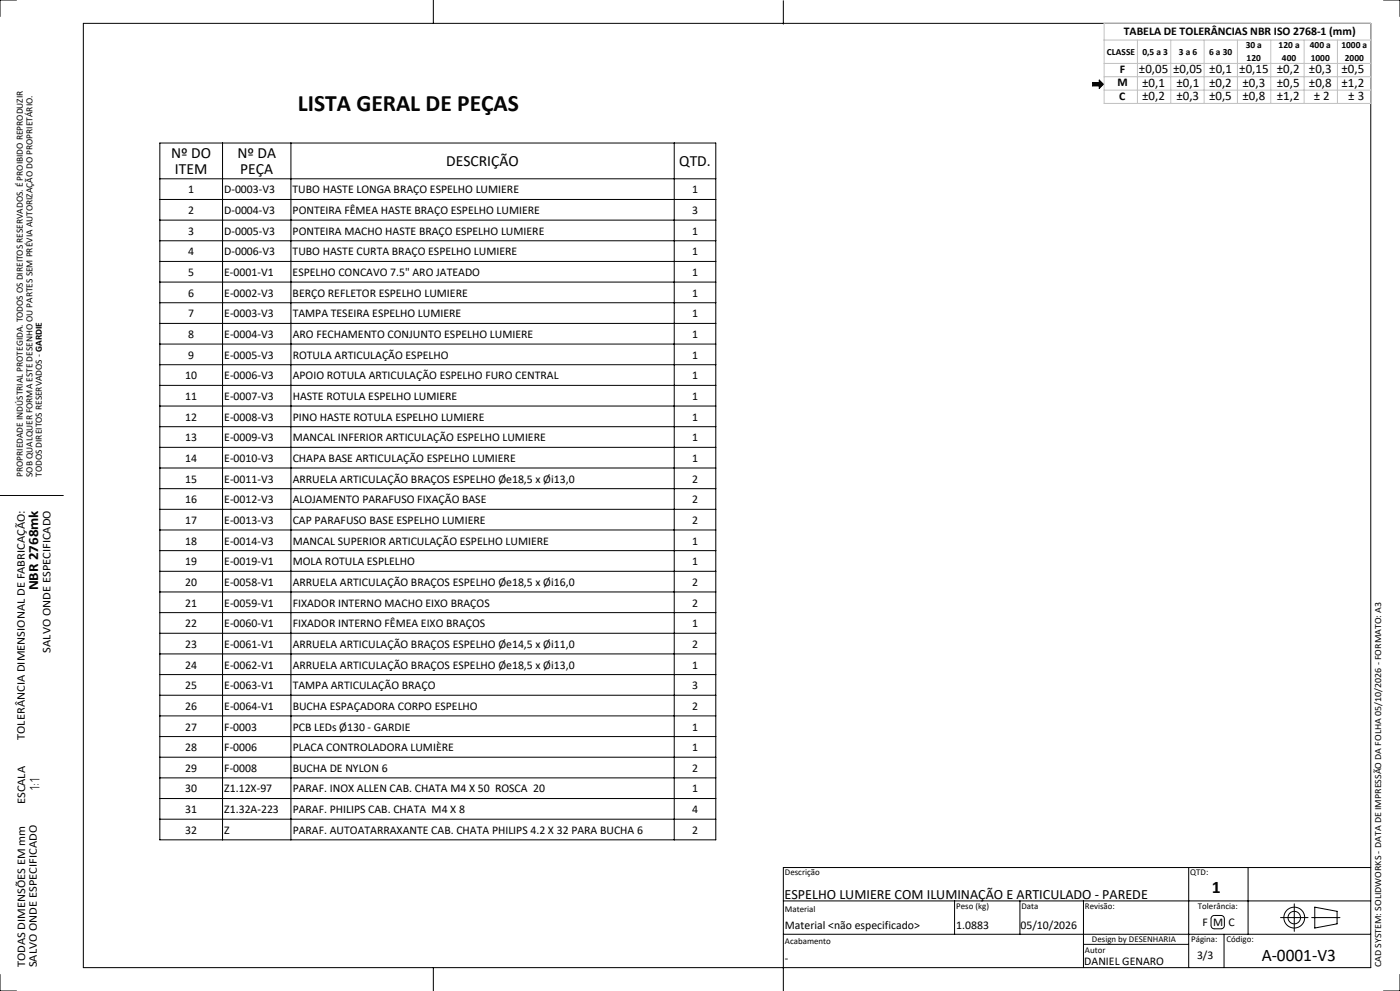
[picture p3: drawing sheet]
<svg xmlns="http://www.w3.org/2000/svg" width="420mm" height="297mm" viewBox="0 0 420 297" stroke-linecap="round" stroke-linejoin="round" font-family="sans-serif">
<defs><g id="words">
<text font-size="7.1" x="89.4" y="33.4">LISTA GERAL DE PEÇAS</text>
<g font-size="5.3">
<text x="363.5" y="267.6">1</text>
<text x="378.5" y="288.1">A-0001-V3</text>
</g>
<g font-size="4.7">
<text x="51.4" y="47.5">Nº DO</text>
<text x="71.2" y="47.5">Nº DA</text>
<text x="52.5" y="52.2">ITEM</text>
<text x="72.1" y="52.2">PEÇA</text>
<text x="133.9" y="49.8">DESCRIÇÃO</text>
<text x="203.8" y="49.8">QTD.</text>
</g>
<text font-size="4.3" x="12" y="237.1" transform="rotate(-90 12 237.1)">1:1</text>
<g font-size="4.2">
<text x="11.5" y="176.9" transform="rotate(-90 11.5 176.9)">NBR 2768mk</text>
<text x="235.4" y="269.3">ESPELHO LUMIERE COM ILUMINAÇÃO E ARTICULADO - PAREDE</text>
</g>
<g font-size="3.9">
<text x="341.7" y="22">±0,05</text>
<text x="352" y="21.9">±0,05</text>
<text x="362.8" y="21.9">±0,1</text>
<text x="371.8" y="21.9">±0,15</text>
<text x="383.1" y="21.9">±0,2</text>
<text x="392.7" y="21.9">±0,3</text>
<text x="402.4" y="21.9">±0,5</text>
<text x="342.6" y="25.9">±0,1</text>
<text x="352.9" y="25.9">±0,1</text>
<text x="362.7" y="25.9">±0,2</text>
<text x="372.8" y="25.9">±0,3</text>
<text x="383.1" y="25.9">±0,5</text>
<text x="392.7" y="25.9">±0,8</text>
<text x="402.4" y="25.9">±1,2</text>
<text x="342.6" y="30">±0,2</text>
<text x="352.9" y="30">±0,3</text>
<text x="362.7" y="30">±0,5</text>
<text x="372.8" y="30">±0,8</text>
<text x="383.1" y="30">±1,2</text>
<text x="394.1" y="30">± 2</text>
<text x="404.5" y="30">± 3</text>
</g>
<g font-size="3.5">
<text x="337.1" y="10.6">TABELA DE TOLERÂNCIAS NBR ISO 2768-1 (mm)</text>
<text x="336" y="22">F</text>
<text x="335.2" y="25.9">M</text>
<text x="335.7" y="30">C</text>
<text x="56.5" y="58">1</text>
<text x="67.3" y="58">D-0003-V3</text>
<text x="87.8" y="58">TUBO HASTE LONGA BRAÇO ESPELHO LUMIERE</text>
<text x="207.6" y="58">1</text>
<text x="56.5" y="64.1">2</text>
<text x="67.3" y="64.1">D-0004-V3</text>
<text x="87.8" y="64.1">PONTEIRA FÊMEA HASTE BRAÇO ESPELHO LUMIERE</text>
<text x="207.6" y="64.1">3</text>
<text x="56.5" y="70.3">3</text>
<text x="67.3" y="70.3">D-0005-V3</text>
<text x="87.8" y="70.3">PONTEIRA MACHO HASTE BRAÇO ESPELHO LUMIERE</text>
<text x="207.6" y="70.3">1</text>
<text x="56.5" y="76.5">4</text>
<text x="67.3" y="76.5">D-0006-V3</text>
<text x="87.8" y="76.5">TUBO HASTE CURTA BRAÇO ESPELHO LUMIERE</text>
<text x="207.6" y="76.5">1</text>
<text x="56.5" y="82.7">5</text>
<text x="67.3" y="82.7">E-0001-V1</text>
<text x="87.8" y="82.7">ESPELHO CONCAVO 7.5&quot; ARO JATEADO</text>
<text x="207.6" y="82.7">1</text>
<text x="56.5" y="88.9">6</text>
<text x="67.3" y="88.9">E-0002-V3</text>
<text x="87.8" y="88.9">BERÇO REFLETOR ESPELHO LUMIERE</text>
<text x="207.6" y="88.9">1</text>
<text x="56.5" y="95.1">7</text>
<text x="67.3" y="95.1">E-0003-V3</text>
<text x="87.8" y="95.1">TAMPA TESEIRA ESPELHO LUMIERE</text>
<text x="207.6" y="95.1">1</text>
<text x="56.5" y="101.3">8</text>
<text x="67.3" y="101.3">E-0004-V3</text>
<text x="87.8" y="101.3">ARO FECHAMENTO CONJUNTO ESPELHO LUMIERE</text>
<text x="207.6" y="101.3">1</text>
<text x="56.5" y="107.5">9</text>
<text x="67.3" y="107.5">E-0005-V3</text>
<text x="87.8" y="107.5">ROTULA ARTICULAÇÃO ESPELHO</text>
<text x="207.6" y="107.5">1</text>
<text x="55.6" y="113.7">10</text>
<text x="67.3" y="113.7">E-0006-V3</text>
<text x="87.8" y="113.7">APOIO ROTULA ARTICULAÇÃO ESPELHO FURO CENTRAL</text>
<text x="207.6" y="113.7">1</text>
<text x="55.6" y="119.9">11</text>
<text x="67.3" y="119.9">E-0007-V3</text>
<text x="87.8" y="119.9">HASTE ROTULA ESPELHO LUMIERE</text>
<text x="207.6" y="119.9">1</text>
<text x="55.6" y="126.1">12</text>
<text x="67.3" y="126.1">E-0008-V3</text>
<text x="87.8" y="126.1">PINO HASTE ROTULA ESPELHO LUMIERE</text>
<text x="207.6" y="126.1">1</text>
<text x="55.6" y="132.3">13</text>
<text x="67.3" y="132.3">E-0009-V3</text>
<text x="87.8" y="132.3">MANCAL INFERIOR ARTICULAÇÃO ESPELHO LUMIERE</text>
<text x="207.6" y="132.3">1</text>
<text x="55.6" y="138.4">14</text>
<text x="67.3" y="138.4">E-0010-V3</text>
<text x="87.8" y="138.4">CHAPA BASE ARTICULAÇÃO ESPELHO LUMIERE</text>
<text x="207.6" y="138.4">1</text>
<text x="55.6" y="144.6">15</text>
<text x="67.3" y="144.6">E-0011-V3</text>
<text x="87.8" y="144.6">ARRUELA ARTICULAÇÃO BRAÇOS ESPELHO Øe18,5 x Øi13,0</text>
<text x="207.6" y="144.6">2</text>
<text x="55.6" y="150.8">16</text>
<text x="67.3" y="150.8">E-0012-V3</text>
<text x="87.8" y="150.8">ALOJAMENTO PARAFUSO FIXAÇÃO BASE</text>
<text x="207.6" y="150.8">2</text>
<text x="55.6" y="157">17</text>
<text x="67.3" y="157">E-0013-V3</text>
<text x="87.8" y="157">CAP PARAFUSO BASE ESPELHO LUMIERE</text>
<text x="207.6" y="157">2</text>
<text x="55.6" y="163.2">18</text>
<text x="67.3" y="163.2">E-0014-V3</text>
<text x="87.8" y="163.2">MANCAL SUPERIOR ARTICULAÇÃO ESPELHO LUMIERE</text>
<text x="207.6" y="163.2">1</text>
<text x="55.6" y="169.4">19</text>
<text x="67.3" y="169.4">E-0019-V1</text>
<text x="87.8" y="169.4">MOLA ROTULA ESPLELHO</text>
<text x="207.6" y="169.4">1</text>
<text x="55.6" y="175.6">20</text>
<text x="67.3" y="175.6">E-0058-V1</text>
<text x="87.8" y="175.6">ARRUELA ARTICULAÇÃO BRAÇOS ESPELHO Øe18,5 x Øi16,0</text>
<text x="207.6" y="175.6">2</text>
<text x="55.6" y="181.8">21</text>
<text x="67.3" y="181.8">E-0059-V1</text>
<text x="87.8" y="181.8">FIXADOR INTERNO MACHO EIXO BRAÇOS</text>
<text x="207.6" y="181.8">2</text>
<text x="55.6" y="188">22</text>
<text x="67.3" y="188">E-0060-V1</text>
<text x="87.8" y="188">FIXADOR INTERNO FÊMEA EIXO BRAÇOS</text>
<text x="207.6" y="188">1</text>
<text x="15.2" y="195.6" transform="rotate(-90 15.2 195.6)">SALVO ONDE ESPECIFICADO</text>
<text x="55.6" y="194.2">23</text>
<text x="67.3" y="194.2">E-0061-V1</text>
<text x="87.8" y="194.2">ARRUELA ARTICULAÇÃO BRAÇOS ESPELHO Øe14,5 x Øi11,0</text>
<text x="207.6" y="194.2">2</text>
<text x="55.6" y="200.4">24</text>
<text x="67.3" y="200.4">E-0062-V1</text>
<text x="87.8" y="200.4">ARRUELA ARTICULAÇÃO BRAÇOS ESPELHO Øe18,5 x Øi13,0</text>
<text x="207.6" y="200.4">1</text>
<text x="55.6" y="206.5">25</text>
<text x="67.3" y="206.5">E-0063-V1</text>
<text x="87.8" y="206.5">TAMPA ARTICULAÇÃO BRAÇO</text>
<text x="207.6" y="206.5">3</text>
<text x="55.6" y="212.7">26</text>
<text x="67.3" y="212.7">E-0064-V1</text>
<text x="87.8" y="212.7">BUCHA ESPAÇADORA CORPO ESPELHO</text>
<text x="207.6" y="212.7">2</text>
<text x="7.4" y="221.7" transform="rotate(-90 7.4 221.7)">TOLERÂNCIA DIMENSIONAL DE FABRICAÇÃO:</text>
<text x="55.6" y="218.9">27</text>
<text x="67.3" y="218.9">F-0003</text>
<text x="87.8" y="218.9">PCB LEDs Ø130 - GARDIE</text>
<text x="207.6" y="218.9">1</text>
<text x="55.6" y="225.1">28</text>
<text x="67.3" y="225.1">F-0006</text>
<text x="87.8" y="225.1">PLACA CONTROLADORA LUMIÈRE</text>
<text x="207.6" y="225.1">1</text>
<text x="55.6" y="231.3">29</text>
<text x="67.3" y="231.3">F-0008</text>
<text x="87.8" y="231.3">BUCHA DE NYLON 6</text>
<text x="207.6" y="231.3">2</text>
<text x="55.6" y="237.5">30</text>
<text x="67.3" y="237.5">Z1.12X-97</text>
<text x="87.8" y="237.5">PARAF. INOX ALLEN CAB. CHATA M4 X 50 ROSCA 20</text>
<text x="207.6" y="237.5">1</text>
<text x="7.6" y="241" transform="rotate(-90 7.6 241)">ESCALA</text>
<text x="55.6" y="243.7">31</text>
<text x="67.3" y="243.7">Z1.32A-223</text>
<text x="87.8" y="243.7">PARAF. PHILIPS CAB. CHATA M4 X 8</text>
<text x="207.6" y="243.7">4</text>
<text x="55.6" y="249.9">32</text>
<text x="67.3" y="249.9">Z</text>
<text x="87.8" y="249.9">PARAF. AUTOATARRAXANTE CAB. CHATA PHILIPS 4.2 X 32 PARA BUCHA 6</text>
<text x="207.6" y="249.9">2</text>
<text x="235.5" y="278.3">Material &lt;não especificado&gt;</text>
<text x="286.9" y="278.5">1.0883</text>
<text x="306.1" y="278.5">05/10/2026</text>
<text x="360.7" y="277.4">F M C</text>
<text x="359.1" y="287.5">3/3</text>
<text x="7.5" y="289.9" transform="rotate(-90 7.5 289.9)">TODAS DIMENSÕES EM mm</text>
<text x="11" y="289.9" transform="rotate(-90 11 289.9)">SALVO ONDE ESPECIFICADO</text>
<text x="235.5" y="288.4">-</text>
<text x="325.3" y="289.1">DANIEL GENARO</text>
</g>
<g font-size="2.8">
<text x="332.1" y="16.5">CLASSE</text>
<text x="342.7" y="16.5">0,5 a 3</text>
<text x="353.7" y="16.5">3 a 6</text>
<text x="362.7" y="16.5">6 a 30</text>
<text x="373.7" y="14.4">30 a</text>
<text x="383.6" y="14.4">120 a</text>
<text x="392.9" y="14.4">400 a</text>
<text x="402.4" y="14.4">1000 a</text>
<text x="374" y="18.3">120</text>
<text x="384.6" y="18.3">400</text>
<text x="393.2" y="18.3">1000</text>
<text x="403.5" y="18.3">2000</text>
<text x="6.9" y="143" transform="rotate(-90 6.9 143)">PROPRIEDADE INDÚSTRIAL PROTEGIDA. TODOS OS DIREITOS RESERVADOS. É PROIBIDO REPRODUZIR</text>
<text x="9.7" y="143" transform="rotate(-90 9.7 143)">SOB QUALQUER FORMA ESTE DESENHO OU PARTES SEM PRÉVIA AUTORIZAÇÃO DO PROPRIETÁRIO.</text>
<text x="12.5" y="143" transform="rotate(-90 12.5 143)">TODOS DIREITOS RESERVADOS - GARDIE</text>
<text x="414.4" y="289.9" transform="rotate(-90 414.4 289.9)">CAD SYSTEM: SOLIDWORKS - DATA DE IMPRESSÃO DA FOLHA 05/10/2026 - FORMATO: A3</text>
</g>
<g font-size="2.7">
<text x="235.5" y="262.3">Descrição</text>
<text x="357.1" y="262.3">QTD:</text>
<text x="235.5" y="273.2">Material</text>
<text x="286.9" y="272.3">Peso (kg)</text>
<text x="306.4" y="272.3">Data</text>
<text x="325.5" y="272.4">Revisão:</text>
<text x="359.4" y="272.4">Tolerância:</text>
<text x="235.5" y="282.8">Acabamento</text>
<text x="325.5" y="285.5">Autor</text>
<text x="327.6" y="282.3">Design by DESENHARIA</text>
<text x="357.4" y="282.3">Página:</text>
<text x="368" y="282.3">Código:</text>
</g>
</g></defs>
<g fill="none" stroke="#000" stroke-width=".3">
<path d="M5 0h-5v5M25 7h386.2v283h-386.2zM130 0v7M235 .2v7M415 0h5v5M327.8 24.8h2v-.8l1.2 1.3-1.2 1.2v-.7h-2zM48 42.9h166.7v208.8h-166.7zM48 53.6h166.7M48 59.8h166.7M66.8 42.9v208.8M87.3 42.9v208.8M202.3 42.9v208.8"/>
<path d="M48 66h166.7M48 72.2h166.7M48 78.4h166.7M48 84.5h166.7M48 90.7h166.7M48 96.9h166.7M48 103.1h166.7M48 109.3h166.7M48 115.5h166.7M48 121.7h166.7M48 127.9h166.7M48 134.1h166.7"/>
<path d="M0 148.5h19M48 140.3h166.7M48 146.5h166.7M48 152.6h166.7M48 158.8h166.7M48 165h166.7M48 171.2h166.7M48 177.4h166.7M48 183.6h166.7M48 189.8h166.7M48 196h166.7M48 202.2h166.7"/>
<path d="M48 208.4h166.7M48 214.6h166.7M48 220.7h166.7M48 226.9h166.7M48 233.1h166.7M48 239.3h166.7M48 245.5h166.7M235 270h176.2M286.4 270v10M306 270v10M325 270v20M356.6 260v30"/>
<path d="M363.7 274.6l.5-.2h2.1l.8 .3 .2 .5v2.2l-.3 .7-.5 .3h-2.2l-.7-.4-.3-.5v-2.1zM374.4 260v20M384.2 275h8.2M388.3 270.9v8.2M393.5 275h8.5M394.4 271.9l6.7 1.2v3.8l-6.7 1.2zM411.2 260h-176.2v37.1M0 292v5h5M130 290v7M235 280h176.2M325 283h31.6M367.2 280v10"/>
<path d="M420 292v5h-5"/>
<circle cx="388.3" cy="275" r="3.1"/>
<circle cx="388.3" cy="275" r="1.88"/>
</g>
<path d="M331.2 12h80M331.2 7h80v24h-80zM331.2 19h80M341.2 12v19M351.2 12v19M361.2 12v19M371.2 12v19M381.2 12v19M391.2 12v19M401.2 12v19M331.2 23h80M331.2 27h80" fill="none" stroke="#c0c0c0" stroke-width=".3"/>
<path d="M327.8 24.8h2v-.8l1.2 1.3-1.2 1.2v-.7h-2z" fill-rule="evenodd" fill="#000"/>
<use href="#words"/>
</svg>
